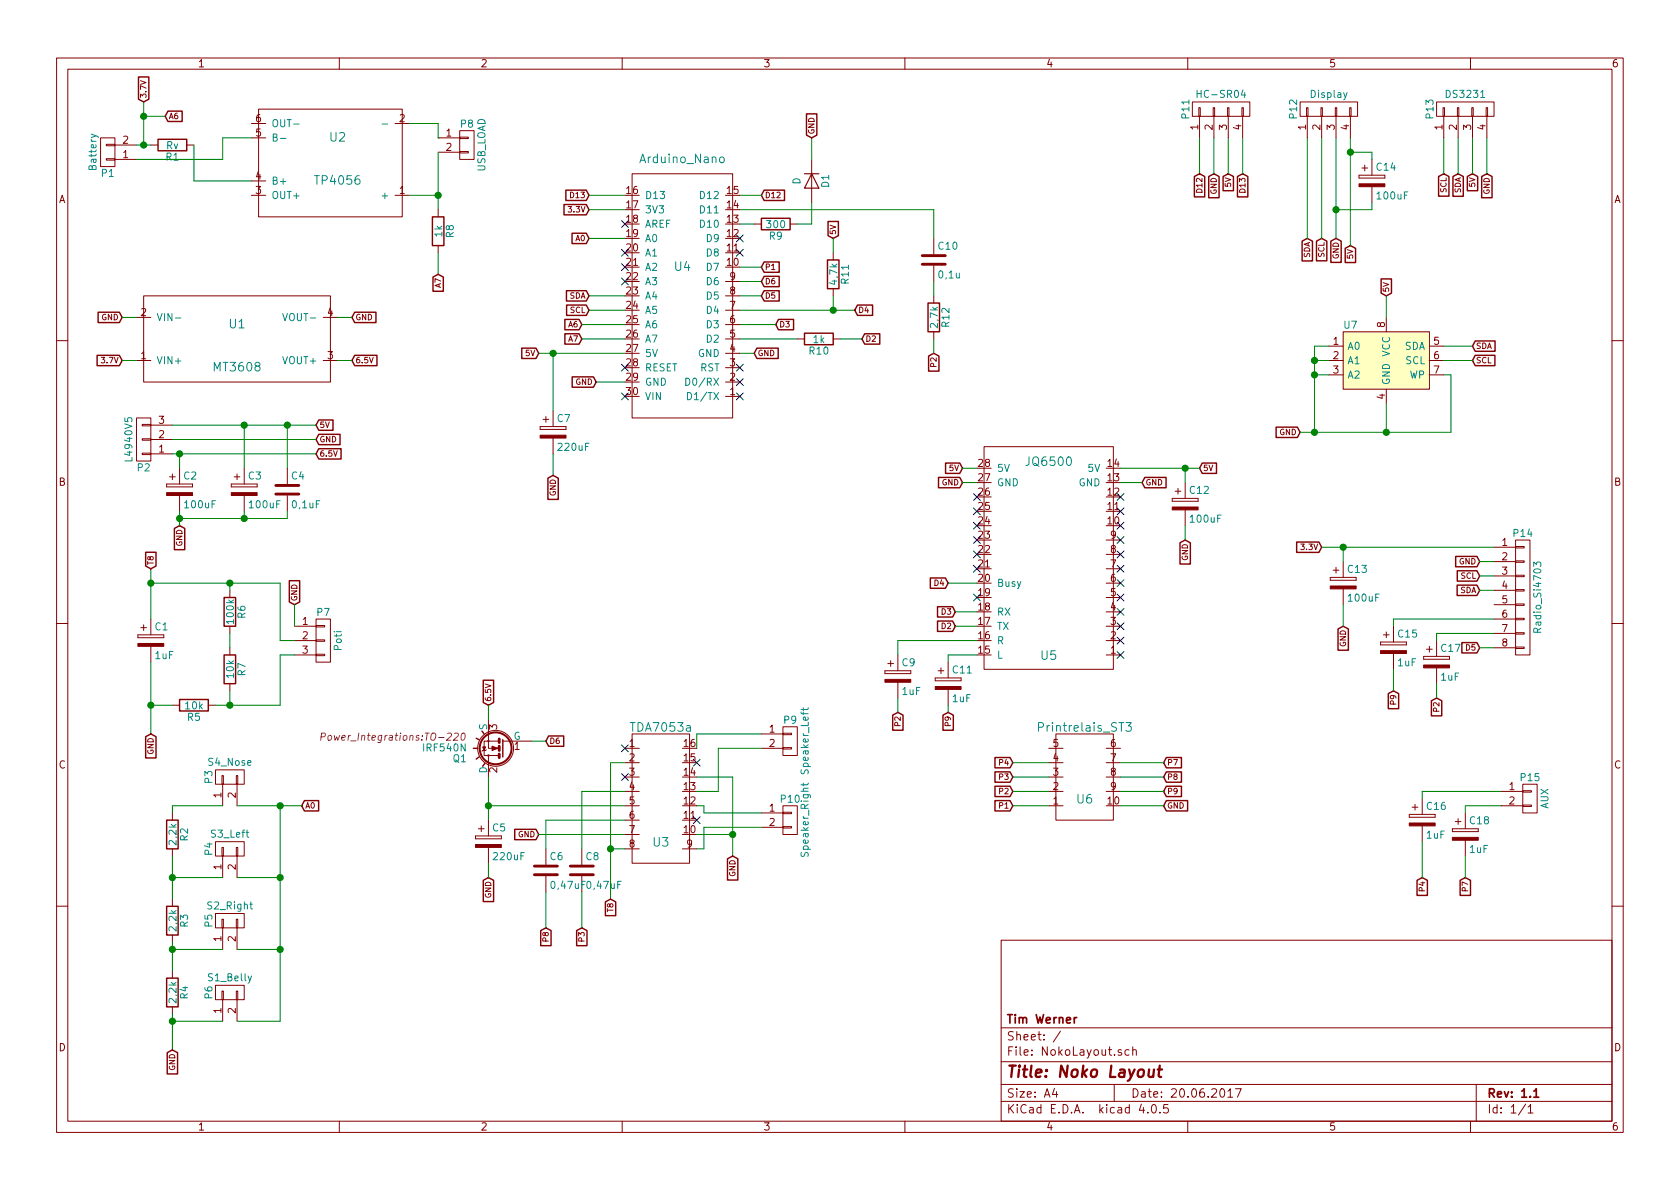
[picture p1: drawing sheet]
<svg xmlns="http://www.w3.org/2000/svg" width="297mm" height="210mm" viewBox="0 0 297 210" stroke-linecap="round" stroke-linejoin="round" font-family="sans-serif">
<defs><g id="words">
<text font-size="2.8" fill="#840000" x="178" y="190.5">Title: Noko Layout</text>
<g font-size="2.1" fill="#008484">
<text x="58.3" y="25">U2</text>
<text x="113.3" y="28.8">Arduino_Nano</text>
<text x="56" y="32.7">TP4056</text>
<text x="119.3" y="47.9">U4</text>
<text x="40.6" y="58.1">U1</text>
<text x="38" y="65.7">MT3608</text>
<text x="181.7" y="82.4">JQ6500</text>
<text x="184.1" y="116.7">U5</text>
<text x="111.7" y="129.4">TDA7053a</text>
<text x="184" y="129.4">Printrelais_ST3</text>
<text x="190.4" y="142.1">U6</text>
<text x="115.5" y="149.7">U3</text>
</g>
<g font-size="2.1" fill="#840000">
<text x="178" y="184">Sheet: /</text>
<text x="178" y="181">Tim Werner</text>
<text x="178" y="186.7">File: NokoLayout.sch</text>
<text x="178" y="196.9">KiCad E.D.A. kicad 4.0.5</text>
<text x="178" y="194.1">Size: A4</text>
<text x="200" y="194.1">Date: 20.06.2017</text>
<text x="263" y="194.1">Rev: 1.1</text>
<text x="263" y="196.9">Id: 1/1</text>
</g>
<g font-size="1.8" fill="#840000">
<text x="35" y="11.9">1</text>
<text x="85" y="11.9">2</text>
<text x="135" y="11.9">3</text>
<text x="185" y="11.9">4</text>
<text x="235" y="11.9">5</text>
<text x="285" y="11.9">6</text>
<text x="45.2" y="21.6">6</text>
<text x="70.6" y="21.6">2</text>
<text x="211.8" y="23" transform="rotate(-90 211.8 23)">1</text>
<text x="214.4" y="23" transform="rotate(-90 214.4 23)">2</text>
<text x="216.9" y="23" transform="rotate(-90 216.9 23)">3</text>
<text x="219.5" y="23" transform="rotate(-90 219.5 23)">4</text>
<text x="230.9" y="23" transform="rotate(-90 230.9 23)">1</text>
<text x="233.4" y="23" transform="rotate(-90 233.4 23)">2</text>
<text x="236" y="23" transform="rotate(-90 236 23)">3</text>
<text x="238.5" y="23" transform="rotate(-90 238.5 23)">4</text>
<text x="255" y="23" transform="rotate(-90 255 23)">1</text>
<text x="257.6" y="23" transform="rotate(-90 257.6 23)">2</text>
<text x="260.1" y="23" transform="rotate(-90 260.1 23)">3</text>
<text x="262.6" y="23" transform="rotate(-90 262.6 23)">4</text>
<text x="21.7" y="27.9">1</text>
<text x="21.7" y="25.4">2</text>
<text x="45.2" y="24.1">5</text>
<text x="78.9" y="24.1">1</text>
<text x="78.9" y="26.7">2</text>
<text x="10.4" y="35.9">A</text>
<text x="45.2" y="34.3">3</text>
<text x="45.2" y="31.7">4</text>
<text x="70.6" y="34.3">1</text>
<text x="110.8" y="34.3">16</text>
<text x="128.6" y="34.3">15</text>
<text x="285.4" y="35.9">A</text>
<text x="110.8" y="36.8">17</text>
<text x="110.8" y="39.4">18</text>
<text x="110.8" y="41.9">19</text>
<text x="128.6" y="41.9">12</text>
<text x="128.6" y="39.4">13</text>
<text x="128.6" y="36.8">14</text>
<text x="110.8" y="44.4">20</text>
<text x="110.8" y="47">21</text>
<text x="128.6" y="47">10</text>
<text x="128.6" y="44.4">11</text>
<text x="110.8" y="49.5">22</text>
<text x="110.8" y="52.1">23</text>
<text x="129.1" y="52.1">8</text>
<text x="129.1" y="49.5">9</text>
<text x="24.9" y="55.9">2</text>
<text x="57.9" y="55.9">4</text>
<text x="110.8" y="54.6">24</text>
<text x="110.8" y="57.1">25</text>
<text x="110.8" y="59.7">26</text>
<text x="129.1" y="59.7">5</text>
<text x="129.1" y="57.1">6</text>
<text x="129.1" y="54.6">7</text>
<text x="244.9" y="57.9" transform="rotate(-90 244.9 57.9)">8</text>
<text x="24.9" y="63.5">1</text>
<text x="57.9" y="63.5">3</text>
<text x="110.8" y="62.2">27</text>
<text x="110.8" y="64.8">28</text>
<text x="129.1" y="64.8">3</text>
<text x="129.1" y="62.2">4</text>
<text x="235.7" y="61">1</text>
<text x="235.7" y="63.5">2</text>
<text x="253.5" y="61">5</text>
<text x="253.5" y="63.5">6</text>
<text x="110.8" y="69.8">30</text>
<text x="110.8" y="67.3">29</text>
<text x="129.1" y="69.8">1</text>
<text x="129.1" y="67.3">2</text>
<text x="235.7" y="66">3</text>
<text x="244.9" y="70.6" transform="rotate(-90 244.9 70.6)">4</text>
<text x="253.5" y="66">7</text>
<text x="28.1" y="77.5">2</text>
<text x="28.1" y="74.9">3</text>
<text x="28.1" y="80">1</text>
<text x="173" y="82.5">28</text>
<text x="195.9" y="82.5">14</text>
<text x="10.4" y="85.9">B</text>
<text x="173" y="87.6">26</text>
<text x="173" y="85.1">27</text>
<text x="195.9" y="87.6">12</text>
<text x="195.9" y="85.1">13</text>
<text x="285.4" y="85.9">B</text>
<text x="173" y="95.2">23</text>
<text x="173" y="92.7">24</text>
<text x="173" y="90.2">25</text>
<text x="195.9" y="92.7">10</text>
<text x="195.9" y="90.2">11</text>
<text x="196.4" y="95.2">9</text>
<text x="173" y="100.3">21</text>
<text x="173" y="97.8">22</text>
<text x="196.4" y="100.3">7</text>
<text x="196.4" y="97.8">8</text>
<text x="265.6" y="96.5">1</text>
<text x="265.6" y="99.1">2</text>
<text x="265.6" y="101.6">3</text>
<text x="173" y="102.9">20</text>
<text x="173" y="107.9">18</text>
<text x="173" y="105.4">19</text>
<text x="196.4" y="107.9">4</text>
<text x="196.4" y="105.4">5</text>
<text x="196.4" y="102.9">6</text>
<text x="265.6" y="104.1">4</text>
<text x="265.6" y="106.7">5</text>
<text x="53.5" y="110.5">1</text>
<text x="53.5" y="113">2</text>
<text x="173" y="113">16</text>
<text x="173" y="110.5">17</text>
<text x="196.4" y="113">2</text>
<text x="196.4" y="110.5">3</text>
<text x="265.6" y="109.2">6</text>
<text x="265.6" y="111.8">7</text>
<text x="53.5" y="115.6">3</text>
<text x="173" y="115.6">15</text>
<text x="196.4" y="115.6">1</text>
<text x="265.6" y="114.3">8</text>
<text x="87.9" y="129" transform="rotate(-90 87.9 129)">3</text>
<text x="136" y="129.5">1</text>
<text x="10.4" y="135.9">C</text>
<text x="87.9" y="136.6" transform="rotate(-90 87.9 136.6)">2</text>
<text x="91" y="132.6">1</text>
<text x="111.3" y="132.1">1</text>
<text x="111.3" y="134.6">2</text>
<text x="111.3" y="137.2">3</text>
<text x="121" y="137.2">14</text>
<text x="121" y="134.6">15</text>
<text x="121" y="132.1">16</text>
<text x="136" y="132.1">2</text>
<text x="186.2" y="137.2">3</text>
<text x="186.2" y="134.6">4</text>
<text x="186.2" y="132.1">5</text>
<text x="196.4" y="132.1">6</text>
<text x="196.4" y="134.6">7</text>
<text x="196.4" y="137.2">8</text>
<text x="285.4" y="135.9">C</text>
<text x="39.1" y="141.1" transform="rotate(-90 39.1 141.1)">1</text>
<text x="41.7" y="141.1" transform="rotate(-90 41.7 141.1)">2</text>
<text x="111.3" y="139.7">4</text>
<text x="111.3" y="142.2">5</text>
<text x="121" y="142.2">12</text>
<text x="121" y="139.7">13</text>
<text x="136" y="143.5">1</text>
<text x="186.2" y="142.2">1</text>
<text x="186.2" y="139.7">2</text>
<text x="195.9" y="142.2">10</text>
<text x="196.4" y="139.7">9</text>
<text x="266.9" y="139.7">1</text>
<text x="266.9" y="142.2">2</text>
<text x="111.3" y="144.8">6</text>
<text x="111.3" y="147.3">7</text>
<text x="111.3" y="149.9">8</text>
<text x="121" y="147.3">10</text>
<text x="121" y="144.8">11</text>
<text x="121.4" y="149.9">9</text>
<text x="136" y="146">2</text>
<text x="39.1" y="153.8" transform="rotate(-90 39.1 153.8)">1</text>
<text x="41.7" y="153.8" transform="rotate(-90 41.7 153.8)">2</text>
<text x="39.1" y="166.5" transform="rotate(-90 39.1 166.5)">1</text>
<text x="41.7" y="166.5" transform="rotate(-90 41.7 166.5)">2</text>
<text x="39.1" y="179.2" transform="rotate(-90 39.1 179.2)">1</text>
<text x="41.7" y="179.2" transform="rotate(-90 41.7 179.2)">2</text>
<text x="10.4" y="185.9">D</text>
<text x="285.4" y="185.9">D</text>
<text x="35" y="199.9">1</text>
<text x="85" y="199.9">2</text>
<text x="135" y="199.9">3</text>
<text x="185" y="199.9">4</text>
<text x="235" y="199.9">5</text>
<text x="285" y="199.9">6</text>
</g>
<g font-size="1.8" fill="#008484">
<text x="212.1" y="17.3">HC-SR04</text>
<text x="231.8" y="17.3">Display</text>
<text x="255.9" y="17.3">DS3231</text>
<text x="48" y="22.5">OUT-</text>
<text x="81.5" y="22.5">P8</text>
<text x="210.3" y="20.9" transform="rotate(-90 210.3 20.9)">P11</text>
<text x="229.3" y="20.9" transform="rotate(-90 229.3 20.9)">P12</text>
<text x="253.4" y="20.9" transform="rotate(-90 253.4 20.9)">P13</text>
<text x="17" y="30" transform="rotate(-90 17 30)">Battery</text>
<text x="29.4" y="28.4">R1</text>
<text x="29.4" y="26.4">Rv</text>
<text x="18" y="31.3">P1</text>
<text x="48" y="35.2">OUT+</text>
<text x="48" y="32.6">B+</text>
<text x="67.8" y="35.2">+</text>
<text x="85.8" y="30.5" transform="rotate(-90 85.8 30.5)">USB_LOAD</text>
<text x="114" y="35.2">D13</text>
<text x="124" y="35.2">D12</text>
<text x="141.5" y="32.6" transform="rotate(-90 141.5 32.6)">D</text>
<text x="146.6" y="33.1" transform="rotate(-90 146.6 33.1)">D1</text>
<text x="243.4" y="30.2">C14</text>
<text x="243.6" y="35.2">100uF</text>
<text x="78.2" y="41.9" transform="rotate(-90 78.2 41.9)">1k</text>
<text x="114" y="37.7">3V3</text>
<text x="114" y="40.3">AREF</text>
<text x="124" y="40.3">D10</text>
<text x="124" y="37.7">D11</text>
<text x="135.7" y="40.3">300</text>
<text x="80.2" y="42" transform="rotate(-90 80.2 42)">R8</text>
<text x="114" y="45.3">A1</text>
<text x="114" y="47.9">A2</text>
<text x="114" y="42.8">A0</text>
<text x="125" y="47.9">D7</text>
<text x="125" y="45.3">D8</text>
<text x="125" y="42.8">D9</text>
<text x="136" y="42.4">R9</text>
<text x="166" y="44.1">C10</text>
<text x="114" y="50.4">A3</text>
<text x="114" y="53">A4</text>
<text x="125" y="53">D5</text>
<text x="125" y="50.4">D6</text>
<text x="148" y="50.2" transform="rotate(-90 148 50.2)">4,7k</text>
<text x="150.1" y="50.1" transform="rotate(-90 150.1 50.1)">R11</text>
<text x="166.1" y="49.2">0,1u</text>
<text x="27.7" y="56.8">VIN-</text>
<text x="50.6" y="56.8">VOUT-</text>
<text x="114" y="55.5">A5</text>
<text x="114" y="58">A6</text>
<text x="125" y="58">D3</text>
<text x="125" y="55.5">D4</text>
<text x="165.8" y="57.9" transform="rotate(-90 165.8 57.9)">2,7k</text>
<text x="167.8" y="57.8" transform="rotate(-90 167.8 57.8)">R12</text>
<text x="237.6" y="58.1">U7</text>
<text x="27.7" y="64.4">VIN+</text>
<text x="50.2" y="64.4">VOUT+</text>
<text x="114" y="60.6">A7</text>
<text x="114" y="63.1">5V</text>
<text x="114" y="65.7">RESET</text>
<text x="123.3" y="63.1">GND</text>
<text x="123.7" y="65.7">RST</text>
<text x="125" y="60.6">D2</text>
<text x="143.2" y="62.7">R10</text>
<text x="143.8" y="60.6">1k</text>
<text x="238.3" y="61.8">A0</text>
<text x="238.3" y="64.4">A1</text>
<text x="248.2" y="61.8">SDA</text>
<text x="248.4" y="64.4">SCL</text>
<text x="114" y="70.7">VIN</text>
<text x="114" y="68.2">GND</text>
<text x="122" y="68.2">D0/RX</text>
<text x="122.3" y="70.7">D1/TX</text>
<text x="238.3" y="66.9">A2</text>
<text x="245.7" y="68.1" transform="rotate(-90 245.7 68.1)">GND VCC</text>
<text x="249.1" y="66.9">WP</text>
<text x="98.6" y="74.6">C7</text>
<text x="23.4" y="81.3" transform="rotate(-90 23.4 81.3)">L4940V5</text>
<text x="24.3" y="83.3">P2</text>
<text x="98.8" y="79.7">220uF</text>
<text x="176.3" y="83.4">5V</text>
<text x="192.4" y="83.4">5V</text>
<text x="32.5" y="84.8">C2</text>
<text x="32.8" y="89.9">100uF</text>
<text x="43.9" y="84.8">C3</text>
<text x="44.2" y="89.9">100uF</text>
<text x="51.6" y="84.8">C4</text>
<text x="51.8" y="89.9">0,1uF</text>
<text x="176.3" y="86">GND</text>
<text x="190.6" y="86">GND</text>
<text x="210.4" y="87.3">C12</text>
<text x="210.6" y="92.4">100uF</text>
<text x="267.7" y="94.9">P14</text>
<text x="238.4" y="101.3">C13</text>
<text x="176.3" y="103.8">Busy</text>
<text x="238.5" y="106.4">100uF</text>
<text x="27.4" y="111.4">C1</text>
<text x="41.4" y="110.2" transform="rotate(-90 41.4 110.2)">100k</text>
<text x="43.4" y="109.3" transform="rotate(-90 43.4 109.3)">R6</text>
<text x="56.1" y="108.9">P7</text>
<text x="176.3" y="113.9">R</text>
<text x="176.3" y="111.4">TX</text>
<text x="176.3" y="108.8">RX</text>
<text x="247.2" y="112.7">C15</text>
<text x="272.5" y="111.4" transform="rotate(-90 272.5 111.4)">Radio_Si4703</text>
<text x="27.5" y="116.5">1uF</text>
<text x="41.4" y="119.8" transform="rotate(-90 41.4 119.8)">10k</text>
<text x="43.4" y="119.5" transform="rotate(-90 43.4 119.5)">R7</text>
<text x="60.4" y="115" transform="rotate(-90 60.4 115)">Poti</text>
<text x="159.5" y="117.8">C9</text>
<text x="168.5" y="119.1">C11</text>
<text x="176.3" y="116.5">L</text>
<text x="247.2" y="117.8">1uF</text>
<text x="254.9" y="115.3">C17</text>
<text x="32.8" y="125.4">10k</text>
<text x="159.5" y="122.9">1uF</text>
<text x="168.4" y="124.1">1uF</text>
<text x="254.8" y="120.3">1uF</text>
<text x="33.2" y="127.5">R5</text>
<text x="86.1" y="129.1" transform="rotate(-90 86.1 129.1)">S</text>
<text x="90.8" y="130.8">G</text>
<text x="138.6" y="128">P9</text>
<text x="36.9" y="135.4">S4_Nose</text>
<text x="75" y="132.9">IRF540N</text>
<text x="80.1" y="134.8">Q1</text>
<text x="86.1" y="136.8" transform="rotate(-90 86.1 136.8)">D</text>
<text x="143" y="136.6" transform="rotate(-90 143 136.6)">Speaker_Left</text>
<text x="37.5" y="138.5" transform="rotate(-90 37.5 138.5)">P3</text>
<text x="138.1" y="141.9">P10</text>
<text x="252.3" y="143.2">C16</text>
<text x="268.9" y="138.1">P15</text>
<text x="273.8" y="143" transform="rotate(-90 273.8 143)">AUX</text>
<text x="31.2" y="149.3" transform="rotate(-90 31.2 149.3)">2,2k</text>
<text x="33.2" y="148.7" transform="rotate(-90 33.2 148.7)">R2</text>
<text x="37.4" y="148.1">S3_Left</text>
<text x="87.1" y="147">C5</text>
<text x="252.2" y="148.3">1uF</text>
<text x="259.9" y="145.7">C18</text>
<text x="37.5" y="151.2" transform="rotate(-90 37.5 151.2)">P4</text>
<text x="87.4" y="152.1">220uF</text>
<text x="97.3" y="152.1">C6</text>
<text x="103.6" y="152.1">C8</text>
<text x="143" y="151.2" transform="rotate(-90 143 151.2)">Speaker_Right</text>
<text x="259.9" y="150.8">1uF</text>
<text x="36.8" y="160.8">S2_Right</text>
<text x="97.6" y="157.2">0,47uF</text>
<text x="104" y="157.2">0,47uF</text>
<text x="31.2" y="164.5" transform="rotate(-90 31.2 164.5)">2,2k</text>
<text x="33.2" y="163.9" transform="rotate(-90 33.2 163.9)">R3</text>
<text x="37.5" y="163.9" transform="rotate(-90 37.5 163.9)">P5</text>
<text x="36.9" y="173.5">S1_Belly</text>
<text x="31.2" y="177.2" transform="rotate(-90 31.2 177.2)">2,2k</text>
<text x="33.2" y="176.6" transform="rotate(-90 33.2 176.6)">R4</text>
<text x="37.5" y="176.6" transform="rotate(-90 37.5 176.6)">P6</text>
</g>
<text font-size="1.8" fill="#840084" x="58" y="131">Power_Integrations:TO-220</text>
<g font-size="1.4" fill="#840000">
<text x="25.9" y="17.4" transform="rotate(-90 25.9 17.4)">3.7V</text>
<text x="29.8" y="21.1">A6</text>
<text x="144" y="23.7" transform="rotate(-90 144 23.7)">GND</text>
<text x="101" y="35">D13</text>
<text x="135.3" y="35">D12</text>
<text x="212.6" y="33.9" transform="rotate(-90 212.6 33.9)">D12</text>
<text x="215.1" y="34.4" transform="rotate(-90 215.1 34.4)">GND</text>
<text x="217.7" y="33" transform="rotate(-90 217.7 33)">5V</text>
<text x="220.2" y="33.9" transform="rotate(-90 220.2 33.9)">D13</text>
<text x="255.8" y="34.1" transform="rotate(-90 255.8 34.1)">SCL</text>
<text x="258.3" y="34.3" transform="rotate(-90 258.3 34.3)">SDA</text>
<text x="260.8" y="33" transform="rotate(-90 260.8 33)">5V</text>
<text x="263.4" y="34.4" transform="rotate(-90 263.4 34.4)">GND</text>
<text x="100.7" y="37.6">3.3V</text>
<text x="147.8" y="41.5" transform="rotate(-90 147.8 41.5)">5V</text>
<text x="101.8" y="42.6">A0</text>
<text x="135.3" y="47.7">P1</text>
<text x="231.6" y="45.7" transform="rotate(-90 231.6 45.7)">SDA</text>
<text x="234.2" y="45.6" transform="rotate(-90 234.2 45.6)">SCL</text>
<text x="236.7" y="45.9" transform="rotate(-90 236.7 45.9)">GND</text>
<text x="239.2" y="45.7" transform="rotate(-90 239.2 45.7)">5V</text>
<text x="78" y="50.9" transform="rotate(-90 78 50.9)">A7</text>
<text x="100.6" y="52.8">SDA</text>
<text x="135.3" y="50.3">D6</text>
<text x="135.3" y="52.8">D5</text>
<text x="245.6" y="51.7" transform="rotate(-90 245.6 51.7)">5V</text>
<text x="17.9" y="56.6">GND</text>
<text x="62.9" y="56.6">GND</text>
<text x="100.5" y="57.9">A6</text>
<text x="100.7" y="55.3">SCL</text>
<text x="137.8" y="57.9">D3</text>
<text x="151.8" y="55.3">D4</text>
<text x="18.1" y="64.2">3.7V</text>
<text x="62.9" y="64.2">6.5V</text>
<text x="92.9" y="63">5V</text>
<text x="100.5" y="60.4">A7</text>
<text x="134" y="63">GND</text>
<text x="153" y="60.4">D2</text>
<text x="165.6" y="64.8" transform="rotate(-90 165.6 64.8)">P2</text>
<text x="261" y="61.7">SDA</text>
<text x="261" y="64.2">SCL</text>
<text x="101.7" y="68">GND</text>
<text x="56.5" y="75.7">5V</text>
<text x="226.2" y="76.9">GND</text>
<text x="56.5" y="78.2">GND</text>
<text x="56.5" y="80.7">6.5V</text>
<text x="167.9" y="83.3">5V</text>
<text x="212.7" y="83.3">5V</text>
<text x="98.3" y="87.8" transform="rotate(-90 98.3 87.8)">GND</text>
<text x="166.5" y="85.8">GND</text>
<text x="202.6" y="85.8">GND</text>
<text x="27.2" y="99.9" transform="rotate(-90 27.2 99.9)">T8</text>
<text x="32.2" y="96.7" transform="rotate(-90 32.2 96.7)">GND</text>
<text x="210" y="99.2" transform="rotate(-90 210 99.2)">GND</text>
<text x="230.2" y="97.3">3.3V</text>
<text x="257.9" y="99.8">GND</text>
<text x="52.6" y="106.3" transform="rotate(-90 52.6 106.3)">GND</text>
<text x="165.3" y="103.6">D4</text>
<text x="258.1" y="104.9">SDA</text>
<text x="258.2" y="102.3">SCL</text>
<text x="166.5" y="108.7">D3</text>
<text x="166.5" y="111.2">D2</text>
<text x="238" y="114.4" transform="rotate(-90 238 114.4)">GND</text>
<text x="259.2" y="115">D5</text>
<text x="86.8" y="124.1" transform="rotate(-90 86.8 124.1)">6.5V</text>
<text x="246.9" y="124.5" transform="rotate(-90 246.9 124.5)">P9</text>
<text x="254.5" y="125.7" transform="rotate(-90 254.5 125.7)">P2</text>
<text x="97.2" y="131.5">D6</text>
<text x="159.2" y="128.3" transform="rotate(-90 159.2 128.3)">P2</text>
<text x="168.1" y="128.3" transform="rotate(-90 168.1 128.3)">P9</text>
<text x="27.2" y="133.5" transform="rotate(-90 27.2 133.5)">GND</text>
<text x="176.8" y="135.4">P4</text>
<text x="176.8" y="137.9">P3</text>
<text x="206.4" y="137.9">P8</text>
<text x="206.4" y="135.4">P7</text>
<text x="54" y="143">A0</text>
<text x="176.8" y="140.4">P2</text>
<text x="176.8" y="143">P1</text>
<text x="206.4" y="143">GND</text>
<text x="206.4" y="140.4">P9</text>
<text x="91.5" y="148.1">GND</text>
<text x="130" y="155.1" transform="rotate(-90 130 155.1)">GND</text>
<text x="86.8" y="158.9" transform="rotate(-90 86.8 158.9)">GND</text>
<text x="108.4" y="161.2" transform="rotate(-90 108.4 161.2)">T8</text>
<text x="251.9" y="157.5" transform="rotate(-90 251.9 157.5)">P4</text>
<text x="259.6" y="157.5" transform="rotate(-90 259.6 157.5)">P7</text>
<text x="97" y="166.4" transform="rotate(-90 97 166.4)">P8</text>
<text x="103.4" y="166.4" transform="rotate(-90 103.4 166.4)">P3</text>
<text x="31" y="189.4" transform="rotate(-90 31 189.4)">GND</text>
</g>
</g></defs>
<g fill="none" stroke="#840000" stroke-width=".18">
<path d="M10 10.3h277v189.9h-277zM12 12.2h273v186.1h-273zM45.7 19.3h25.4v19h-25.4zM60 10.3v1.9M110 10.3v1.9M160 10.3v1.9M210 10.3v1.9M210.8 18h10.2v2.6h-10.2zM212 19h.2v1.6h-.2zM214.5 19h.3v1.6h-.3zM217 19h.3v1.6h-.3zM219.6 19h.2v1.6h-.2z"/>
<path d="M229.9 18h10.1v2.6h-10.1zM231 19h.3v1.6h-.3zM233.6 19h.2v1.6h-.2zM236.1 19h.2v1.6h-.2zM238.6 19h.3v1.6h-.3zM254 18h10.2v2.6h-10.2zM255.1 19h.3v1.6h-.3zM257.7 19h.2v1.6h-.2zM260 10.3v1.9M260.2 19h.3v1.6h-.3zM262.8 19h.2v1.6h-.2zM17.8 24.4h2.5v5.1h-2.5z"/>
<path d="M18.8 25.5h1.5v.3h-1.5zM18.8 28.1h1.5v.2h-1.5zM20.3 28.2h3.8M20.3 25.6h3.8M26.7 25.6h1.2M33 25.6h1.3M44.4 34.5h2.6M44.4 21.8h2.6M44.4 32h2.6M44.4 24.4h2.6M69.8 34.5h2.6M69.8 21.8h2.6"/>
<path d="M77.5 24.4h3.8M77.5 26.9h3.8M77.5 37.1v1.2M81.3 26.8h1.5v.2h-1.5zM81.3 24.3h1.5v.2h-1.5zM81.3 23.1h2.5v5.1h-2.5zM111.8 30.7h17.7v43.2h-17.7zM133.3 39.6h1.3M139.7 39.6h1.3M143.5 28.2v7.6M212.1 20.6v3.8M214.6 20.6v3.8"/>
<path d="M217.2 20.6v3.8M219.7 20.6v3.8M231.1 20.6v3.8M233.7 20.6v3.8M236.2 20.6v3.8M238.8 20.6v3.8M240.3 31v.5zM240.3 31.5h4.6zM240.3 31h4.6zM240.8 29.7h1M241.3 29.2v1M242.6 28.2v2.8"/>
<path d="M242.6 33v2.8M244.9 31v.5zM255.3 20.6v3.8M257.8 20.6v3.8M260.3 20.6v3.8M262.9 20.6v3.8M24.1 56.1h2.6M25.4 52.3h33v15.3h-33zM57.1 56.1h2.6M77.5 43.4v1.3M128.3 59.9h2.5M128.3 57.4h2.5"/>
<path d="M128.3 54.9h2.5M128.3 52.3h2.5M128.3 49.8h2.5M141 59.9h1.2M147.3 59.9h1.3M147.3 44.7v1.3M147.3 51v1.3M165.1 42.2v2.8M165.1 47v2.8M165.1 52.3v1.3M165.1 58.7v1.2M237.5 58.7h15.2v10.1h-15.2z"/>
<path d="M245.1 56.1v2.6M10 60.2h2M24.1 73.9h2.6v7.6h-2.6zM24.1 63.7h2.6M25.1 75.1h1.6v.2h-1.6zM25.1 77.6h1.6v.2h-1.6zM26.7 77.7h3.8M26.7 75.2h3.8M57.1 63.7h2.6M95.5 75.4v.5zM95.5 75.9h4.6zM95.5 75.4h4.6z"/>
<path d="M96 74.2h1M96.5 73.7v1M97.8 72.6v2.8M97.8 77.5v2.8M100.1 75.4v.5zM128.3 70.1h2.5M128.3 67.6h2.5M128.3 65h2.5M128.3 62.5h2.5M174 79h22.8v39.4h-22.8zM234.9 63.7h2.6M234.9 61.2h2.6"/>
<path d="M234.9 66.3h2.6M245.1 68.8v2.6M252.7 63.7h2.6M252.7 61.2h2.6M252.7 66.3h2.6M285 60.2h2M25.1 80.1h1.6v.3h-1.6zM26.7 80.3h3.8M29.5 85.6v.5zM29.5 86.1h4.5zM29.5 85.6h4.5zM30 84.3h1"/>
<path d="M30.5 83.8v1M31.7 82.8v2.8M31.7 87.6v2.8M34 85.6v.5zM40.9 85.6v.5zM40.9 86.1h4.6zM40.9 85.6h4.6zM41.4 84.3h1M41.9 83.8v1M43.2 82.8v2.8M43.2 87.6v2.8M45.5 85.6v.5z"/>
<path d="M50.8 82.8v2.8M50.8 87.6v2.8M195.6 98h2.5M195.6 95.5h2.5M207.3 88.1v.5zM207.3 88.6h4.5zM207.3 88.1h4.5zM207.8 86.9h1M208.3 86.4v1M209.5 85.3v2.8M209.5 90.2v2.8M211.8 88.1v.5z"/>
<path d="M237.5 99.3v2.8M264.2 96.8h3.8M264.2 99.3h3.8M268 95.5h2.5v20.3h-2.5zM268 99.2h1.5v.2h-1.5zM268 96.6h1.5v.3h-1.5zM10 110.3h2M24.4 112.3v.5zM24.4 112.8h4.6zM24.4 112.3h4.6zM24.9 111h1M25.4 110.5v1"/>
<path d="M26.7 109.5v2.8M26.7 114.3v2.8M29 112.3v.5zM40.6 104.4v1.3M40.6 110.7v1.3M40.6 114.5v1.3M52.1 115.8h3.8M52.1 113.3h3.8M52.1 110.7h3.8M55.9 115.7h1.5v.2h-1.5zM55.9 113.2h1.5v.2h-1.5zM55.9 110.6h1.5v.3h-1.5z"/>
<path d="M55.9 109.5h2.5v7.6h-2.5zM156.5 118.6v.5zM156.5 119.1h4.5zM156.5 118.6h4.5zM157 117.3h1M157.5 116.8v1.1M158.7 115.8v2.8M161 118.6v.5zM165.4 119.9v.5zM165.4 119.9h4.5zM165.9 118.6h1M166.4 118.1v1"/>
<path d="M167.6 117.1v2.8M169.9 119.9v.5zM195.6 115.8h2.5M195.6 113.3h2.5M195.6 110.7h2.5M195.6 108.2h2.5M195.6 105.7h2.5M195.6 103.1h2.5M195.6 100.6h2.5M235.2 102.1v.5zM235.2 102.6h4.6zM235.2 102.1h4.6z"/>
<path d="M235.7 100.8h1M236.2 100.3v1M237.5 104.1v2.8M239.8 102.1v.5zM244.1 113.5v.5zM244.1 114h4.6zM244.1 113.5h4.6zM244.6 112.3h1M245.1 111.8v1M246.4 110.7v2.8M246.4 115.6v2.8M248.7 113.5v.5z"/>
<path d="M251.7 116.1v.5zM251.7 116.6h4.6zM251.7 116.1h4.6zM252.2 114.8h1M252.7 114.3v1M254 113.3v2.8M254 118.1v2.8M256.3 116.1v.5zM264.2 101.8h3.8M264.2 104.4h3.8M264.2 106.9h3.8M264.2 109.5h3.8"/>
<path d="M264.2 112h3.8M264.2 114.5h3.8M268 114.4h1.5v.3h-1.5zM268 111.9h1.5v.2h-1.5zM268 109.3h1.5v.3h-1.5zM268 106.8h1.5v.3h-1.5zM268 104.3h1.5v.2h-1.5zM268 101.7h1.5v.3h-1.5zM285 110.3h2M30.5 124.7h1.2M36.8 124.7h1.3M38.1 136.1h5.1v2.6h-5.1z"/>
<path d="M39.2 137.2h.3v1.5h-.3zM39.4 138.7v3.8M40.6 120.9v1.3M41.8 137.2h.2v1.5h-.2zM41.9 138.7v3.8M86 132.6l-.8 .2M86.4 127.2v3.9h1.7M88.1 133.6h-1.7v3.8M88.1 132.3h-1.7v-1.2h-.8v2.5h.8M88.9 131.1h5.1M110.5 132.3h2.5M110.5 134.9h2.5"/>
<path d="M110.5 137.4h2.5M110.5 139.9h2.5M111.8 129.8h10.1v22.8h-10.1zM134.6 132.3h3.8M134.6 129.8h3.8M138.4 132.2h1.6v.3h-1.6zM138.4 129.7h1.6v.2h-1.6zM138.4 128.5h2.6v5.1h-2.6zM158.7 120.6v2.8M165.4 120.4h4.5zM167.6 121.9v2.8M185.4 132.3h2.6"/>
<path d="M185.4 134.9h2.6M185.4 137.4h2.6M185.4 139.9h2.6M186.7 129.8h10.1v15.2h-10.1zM195.6 132.3h2.5M195.6 134.9h2.5M195.6 137.4h2.5M195.6 139.9h2.5M265.4 139.9h3.8M269.2 139.8h1.6v.3h-1.6zM269.2 138.7h2.6v5.1h-2.6zM30.5 143.8v1.2"/>
<path d="M30.5 150.1v1.3M30.5 159v1.3M38.1 148.8h5.1v2.6h-5.1zM39.2 149.9h.3v1.5h-.3zM39.4 151.4v3.8M41.8 149.9h.2v1.5h-.2zM41.9 151.4v3.8M84.1 147.8v.5zM84.1 148.3h4.5zM84.1 147.8h4.5zM84.6 146.6h1M85.1 146v1.1"/>
<path d="M86.4 145v2.8M86.4 149.9v2.7M88.6 147.8v.5zM96.5 150.1v2.8M96.5 154.9v2.8M102.9 150.1v2.8M102.9 154.9v2.8M110.5 142.5h2.5M110.5 145h2.5M110.5 147.6h2.5M110.5 150.1h2.5M120.6 150.1h2.6"/>
<path d="M134.6 143.8h3.8M134.6 146.3h3.8M138.4 146.2h1.6v.2h-1.6zM138.4 143.6h1.6v.3h-1.6zM138.4 142.5h2.6v5.1h-2.6zM185.4 142.5h2.6M249.2 144v.5zM249.2 144.5h4.5zM249.2 144h4.5zM249.7 142.7h1M250.2 142.2v1.1M251.5 141.2v2.8"/>
<path d="M251.5 146v2.8M253.7 144v.5zM256.8 146.6v.5zM256.8 147.1h4.6zM256.8 146.6h4.6zM257.3 145.3h1M257.8 144.8v1M259.1 143.8v2.8M259.1 148.6v2.8M261.4 146.6v.5zM265.4 142.5h3.8M269.2 142.4h1.6v.2h-1.6z"/>
<path d="M10 160.2h2M30.5 165.3v1.3M30.5 171.7v1.3M30.5 178v1.3M38.1 161.5h5.1v2.6h-5.1zM38.1 174.2h5.1v2.6h-5.1zM39.2 162.6h.3v1.5h-.3zM39.2 175.3h.3v1.5h-.3zM39.4 164.1v3.8M39.4 176.8v3.8M41.8 162.6h.2v1.5h-.2zM41.8 175.3h.2v1.5h-.2z"/>
<path d="M41.9 164.1v3.8M41.9 176.8v3.8M177 166.3h108v32h-108zM285 160.2h2M60 198.3v1.9M110 198.3v1.9M160 198.3v1.9M177 194.8h108M177 191.8h108M177 187.8h108M177 181.8h108M186.4 192.5l-.3 1h.9"/>
<path d="M186.8 193v1M187.5 182.3l-1.3 2M197 191.8v3M198.3 185.7a.37 .37 0 0 0-.6 .1l.1 .2 .5 .2v.1l-.2 .3-.4-.1M199.6 185.7l-.4-.1-.3 .3 .1 .6 .2 .1 .4-.1M200.3 185.7l.2-.1 .4 .1v.9M200.3 185.1v1.5M201.8 195.2l-.4 1.1h1M202.9 196.7v.1M203.8 195.4l.1-.1a.81 .81 0 0 1 .6 .6 .81 .81 0 0 1-.3 .8l-.1 .1a.8 .8 0 0 1-.6-.6 .8 .8 0 0 1 .3-.8zM205.1 196.7v.1M206.5 195.3h-.7l-.1 .7 .2-.1 .5 .1 .2 .2-.1 .5-.2 .1-.6-.1"/>
<path d="M210 198.3v1.9M217.1 193l.4-.5v1.5M217.1 194h.9M218.4 192.5h1.1l-.7 1.5M260 198.3v1.9M261 191.8v6.5M269.7 195.2l-1.2 2M270.2 195.8l.4-.5v1.5M270.2 196.8h.8"/>
<circle cx="86.4" cy="131.1" r=".13"/>
<circle cx="86.4" cy="133.6" r=".13"/>
<circle cx="87.6" cy="132.3" r="3.2"/>
</g>
<path d="M190.4 179.9l-.5 .3M271.2 193l.4-.5v1.5M271.2 194h.9" fill="none" stroke="#840000" stroke-width=".3"/>
<path d="M203.2 189.1l-.1 1.2a.56 .56 0 0 0 .8 0M204 189.1l-.1 1.3M204.7 189.1h.8M205.1 188.4l-.2 1.8v.1l.4 .1" fill="none" stroke="#840000" stroke-width=".41"/>
<g fill="none" stroke="#008484" stroke-width=".18">
<path d="M219.8 15.9l-.3 .9h.7M16.1 23.7l1.2 .4 .1 .2M48.3 24.3l.6-.1v-.4l-.6-.1v1.3h.5l.2-.2v-.3l-.3-.2M49.6 24.5h.9M51.9 21.9h1M67.6 21.9h.9M127.3 27.9l.2-.1 .5 .1v.6l-.1 .2-.4 .1-.2-.2zM31 56.2h1M50 55.4l.4 1.3 .4-1.3M121.3 66.9a.64 .64 0 0 1 .7 .6 .64 .64 0 0 1-.7 .6zM121.6 69.4a.64 .64 0 0 1 .7 .6 .64 .64 0 0 1-.7 .7zM271.2 100.2v-.8l.5 .4 .1-.4h.5l.1 .2-.1 .6"/>
<path d="M142 125.2v.4M142 138.5v.5M142.9 125.2l-.2 .3h-1.1M142.9 138.5l-.2 .3h-1.1M199.1 127.8h.9l-.5 .6h.4l.1 .2-.1 .6-.2 .1h-.4l-.2-.1M44.2 159.9h.5M44.3 159.5v1l.4 .3"/>
</g>
<g fill="none" stroke="#840000" stroke-width=".25">
<path d="M24.5 13.6h1.8v3.9l-.9 .5-.9-.5zM29.7 19.7h2.5v1.8h-2.5l-.5-.9zM27.9 24.6h5.1v2.1h-5.1zM76.5 38.3h2v5.1h-2zM99.7 36.2h4l.4 .9-.4 .9h-4zM100.1 33.6h3.6l.4 .9-.4 1h-3.6zM134.6 38.6h5.1v2h-5.1zM135.1 33.6h3.6v1.9h-3.6l-.5-1zM142.6 20.1h1.8v3.8l-.9 .5-.9-.5zM146.4 39.2h1.8v2.5l-.9 .5-.9-.5zM211.2 31.2l.9-.5 .9 .5v3.6h-1.8zM213.7 31.2l.9-.5 .9 .5v3.8h-1.8z"/>
<path d="M216.3 31.2l.9-.5 .9 .5v2.5h-1.8zM218.8 31.2l.9-.5 .9 .5v3.6h-1.8zM254.4 31.2l.9-.5 .9 .5v3.5h-1.8zM256.9 31.2l.9-.5 .9 .5v3.5h-1.8zM259.4 31.2l.9-.5 1 .5v2.5h-1.9zM262 31.2l.9-.5 .9 .5v3.8h-1.8zM17.3 55.2h3.8l.5 .9-.5 .9h-3.8zM62.7 55.2h3.8v1.8h-3.8l-.5-.9zM76.6 49l.9-.5 .9 .5v2.5h-1.8zM99.9 59h2.5l.5 .9-.5 1h-2.5zM99.9 56.5h2.5l.5 .9-.5 .9h-2.5zM100.2 51.4h3.5l.4 .9-.4 .9h-3.5z"/>
<path d="M100.2 53.9h3.5l.4 1-.4 .9h-3.5zM101.1 41.2h2.6l.4 1-.4 .9h-2.6zM135.1 48.9h2.7v1.8h-2.7l-.5-.9zM135.1 51.4h2.7v1.8h-2.7l-.5-.9zM135.1 46.3h2.7v1.9h-2.7l-.5-1zM137.6 56.5h2.7v1.8h-2.7l-.4-.9zM142.2 58.9h5.1v2.1h-5.1zM146.3 46h2v5h-2zM151.6 53.9h2.7v1.9h-2.7l-.5-.9zM152.9 59h2.6v1.9h-2.6l-.5-1zM164.1 53.6h2v5.1h-2zM230.2 42.6l.9-.4 1 .4v3.5h-1.9z"/>
<path d="M232.8 42.6l.9-.4 .9 .4v3.5h-1.8zM235.3 42.6l.9-.4 .9 .4v3.8h-1.8zM237.8 43.9l1-.5 .9 .5v2.5h-1.9zM244.2 49.3h1.8v2.5l-.9 .5-.9-.5zM17.2 62.8h3.9l.5 .9-.5 1h-3.9zM56.4 74.3h2.5v1.8h-2.5l-.5-.9zM56.4 76.8h3.7v1.8h-3.7l-.5-.9zM56.4 79.3h3.9v1.9h-3.9l-.5-.9zM62.7 62.8h3.9v1.9h-3.9l-.5-1zM92.3 61.6h2.5l.4 .9-.4 .9h-2.5zM101.2 66.6h3.7l.5 1-.5 .9h-3.7zM133.8 61.6h3.8v1.8h-3.8l-.5-.9z"/>
<path d="M164.2 63l.9-.5 .9 .5v2.6h-1.8zM225.6 75.5h3.8l.5 .9-.5 1h-3.8zM260.8 60.3h3.5v1.8h-3.5l-.5-.9zM260.8 62.8h3.5v1.9h-3.5l-.5-1zM25.8 97.7h1.8v2.4l-.9 .5-.9-.5zM30.8 93.4l.9-.4 1 .4v3.8h-1.9zM96.9 84.6l.9-.5 .9 .5v3.7h-1.8zM165.9 84.4h3.8l.5 .9-.5 1h-3.8zM167.2 81.9h2.5l.5 .9-.5 .9h-2.5zM202.4 84.4h3.8v1.9h-3.8l-.5-1zM208.6 96l.9-.5 1 .5v3.7h-1.9zM212.6 81.9h2.5v1.8h-2.5l-.5-.9z"/>
<path d="M229.3 95.9h3.9l.5 .9-.5 .9h-3.9zM257.4 98.4h3.7l.5 .9-.5 .9h-3.7zM39.6 105.7h2.1v5h-2.1zM39.6 115.8h2.1v5.1h-2.1zM51.2 102.7h1.8v3.7l-.9 .5-.9-.5zM164.5 102.2h2.7l.4 .9-.4 .9h-2.7zM165.8 107.3h2.6l.5 .9-.5 .9h-2.6zM165.8 109.8h2.6l.5 .9-.5 1h-2.6zM236.6 111.2l.9-.5 .9 .5v3.8h-1.8zM257.6 103.5h3.5l.5 .9-.5 .9h-3.5zM257.7 100.9h3.4l.5 .9-.5 1h-3.4zM258.5 113.6h2.6l.5 .9-.5 1h-2.6z"/>
<path d="M25.8 130.3l.9-.5 .9 .5v3.7h-1.8zM31.7 123.7h5.1v2h-5.1zM83.7 132.3h.8M84.2 130.6l.5 .2M84.7 133.9l-.5 .3M85.2 129.3l.4 .5M85.4 120.3h1.9v3.9l-.9 .5-1-.5zM88.9 130.8v3.1M97 130.1h2.7v1.9h-2.7l-.5-.9zM157.8 126.5l.9-.5 1 .5v2.6h-1.9zM166.7 126.5l.9-.5 1 .5v2.6h-1.9zM175.9 139h2.7l.5 .9-.5 1h-2.7z"/>
<path d="M175.9 134h2.7l.5 .9-.5 .9h-2.7zM175.9 136.5h2.7l.5 .9-.5 .9h-2.7zM206.2 136.5h2.7v1.8h-2.7l-.5-.9zM206.2 134h2.7v1.8h-2.7l-.5-.9zM206.2 139h2.7v1.9h-2.7l-.5-1zM245.5 122.7l.9-.5 .9 .5v2.6h-1.8zM253.1 123.9l.9-.5 .9 .5v2.7h-1.8zM29.5 145h2v5.1h-2zM53.8 141.6h2.5v1.8h-2.5l-.5-.9zM85.4 155.7l1-.5 .9 .5v3.7h-1.9zM91 146.7h3.8l.4 .9-.4 .9h-3.8zM107 159.5l.9-.5 1 .5v2.4h-1.9z"/>
<path d="M128.6 151.9l.9-.5 1 .5v3.7h-1.9zM175.9 141.6h2.7l.5 .9-.5 .9h-2.7zM206.2 141.6h3.8v1.8h-3.8l-.5-.9zM250.5 155.7l1-.5 .9 .5v2.6h-1.9zM258.2 155.7l.9-.5 .9 .5v2.6h-1.8zM29.5 160.3h2v5h-2zM29.5 173h2v5h-2zM95.6 164.6l.9-.5 .9 .5v2.6h-1.8zM102 164.6l.9-.5 .9 .5v2.6h-1.8zM29.6 186.2l.9-.5 .9 .5v3.7h-1.8z"/>
</g>
<g fill="none" stroke="#008400" stroke-width=".18">
<path d="M25.4 18v7.6M24.1 25.6h2.6M25.4 20.6h3.8M34.3 25.6v6.4h10.1M44.4 24.4h-5v3.8h-15.3M72.4 21.8h5.1v2.6M72.4 34.5h5.1M77.5 24.4h.1M77.5 26.9v10.2M104.1 34.5h6.4M104.1 37.1h6.4M130.8 39.6h2.5"/>
<path d="M130.8 34.5h3.8M130.8 37.1h34.3v5.1M143.5 35.8v3.8h-2.5M143.5 24.4v3.8M212.1 24.4v6.3M214.6 24.4v6.3M217.2 24.4v6.3M219.7 24.4v6.3M231.1 24.4v17.8M233.7 24.4v17.8M236.2 24.4v17.8M238.8 24.4v19"/>
<path d="M238.8 26.9h3.8v1.3M242.6 35.8v1.3h-6.4M255.3 24.4v6.3M257.8 24.4v6.3M260.3 24.4v6.3M262.9 24.4v6.3M21.6 56.1h2.5M59.7 56.1h2.5M77.5 44.7v3.8M102.9 57.4h7.6M102.9 59.9h7.6M104.1 52.3h6.4"/>
<path d="M104.1 54.9h6.4M104.1 42.2h6.4M130.8 52.3h3.8M130.8 54.9h20.3M130.8 49.8h3.8M130.8 57.4h6.4M130.8 59.9h10.2M130.8 47.2h3.8M147.3 42.2v2.5M147.3 52.3v2.6M148.6 59.9h3.8M165.1 49.8v2.5"/>
<path d="M165.1 59.9v2.6M245.1 52.3v3.8M21.6 63.7h2.5M30.5 75.2h25.4M30.5 77.7h25.4M43.2 75.2v7.6M50.8 75.2v7.6M59.7 63.7h2.5M95.2 62.5h15.3M97.8 62.5v10.1M105.4 67.6h5.1M130.8 62.5h2.5"/>
<path d="M232.4 63.7h2.5M232.4 66.3h2.5M234.9 61.2h-2.5v15.2M245.1 71.4v5M255.3 61.2h5M255.3 66.3h1.2v10.1h-26.6M255.3 63.7h5M30.5 80.3h25.4M31.7 80.3v2.5M31.7 90.4v2.6M43.2 90.4v1.3M50.8 90.4v1.3h-19.1"/>
<path d="M97.8 80.3v3.8M170.2 82.8h2.5M170.2 85.3h2.5M198.1 82.8h14M198.1 85.3h3.8M209.5 82.8v2.5M209.5 93v2.5M233.7 96.8h30.5M237.5 96.8v2.5M261.6 99.3h2.6M26.7 103.1h22.8v10.2h2.6M26.7 100.6v8.9"/>
<path d="M26.7 117.1v12.7M40.6 103.1v1.3M40.6 112v2.5M52.1 115.8h-2.6v8.9h-11.4M52.1 106.9v3.8M167.6 103.1h5.1M168.9 108.2h3.8M168.9 110.7h3.8M172.7 113.3h-14v2.5M172.7 115.8h-5.1v1.3M237.5 106.9v3.8M246.4 118.4v3.8"/>
<path d="M261.6 101.8h2.6M261.6 104.4h2.6M261.6 114.5h2.6M264.2 109.5h-17.8v1.2M264.2 112h-10.2v1.3M26.7 124.7h3.8M40.6 122.2v2.5M86.4 124.7v2.5M86.4 137.4v7.6M94 131.1h2.5M110.5 134.9h-2.6v24.1M110.5 139.9h-7.6v10.2"/>
<path d="M123.2 137.4h6.3v14M134.6 132.3h-7.6v7.6h-3.8M134.6 129.8h-11.4v2.5M158.7 123.4v2.6M167.6 124.7v1.3M179.1 134.9h6.3M179.1 139.9h6.3M179.1 137.4h6.3M198.1 134.9h7.6M198.1 139.9h7.6M198.1 137.4h7.6M254 120.9v2.5"/>
<path d="M265.4 139.9h-13.9v1.3M30.5 155.2h8.9M30.5 151.4v7.6M39.4 142.5h-8.9v1.3M41.9 142.5h11.4M41.9 155.2h7.6M49.5 142.5v38.1h-7.6M86.4 152.6v2.6M86.4 142.5h24.1M95.2 147.6h15.3M96.5 157.7v6.4M102.9 157.7v6.4"/>
<path d="M107.9 150.1h2.6M110.5 145h-14v5.1M123.2 142.5h1.3v1.3h10.1M123.2 147.6h6.3M134.6 146.3h-10.1v3.8h-1.3M179.1 142.5h6.3M198.1 142.5h7.6M251.5 148.8v6.4M259.1 151.4v3.8M265.4 142.5h-6.3v1.3M30.5 167.9h8.9M30.5 166.6v5.1"/>
<path d="M30.5 179.3v6.4M41.9 167.9h7.6M30.5 180.6h8.9"/>
</g>
<path d="M237.5 58.7h15.2v10.1h-15.2z" fill="#ffffc2" stroke="#ffffc2" stroke-width=".18"/>
<g fill="#008400" stroke="#008400" stroke-width=".25">
<circle cx="232.4" cy="63.7" r=".51"/>
<circle cx="232.4" cy="66.3" r=".51"/>
<circle cx="232.4" cy="76.4" r=".51"/>
<circle cx="245.1" cy="76.4" r=".51"/>
<circle cx="25.4" cy="25.6" r=".51"/>
<circle cx="77.5" cy="34.5" r=".51"/>
<circle cx="97.8" cy="62.5" r=".51"/>
<circle cx="49.5" cy="142.5" r=".51"/>
<circle cx="49.5" cy="155.2" r=".51"/>
<circle cx="49.5" cy="167.9" r=".51"/>
<circle cx="30.5" cy="155.2" r=".51"/>
<circle cx="30.5" cy="167.9" r=".51"/>
<circle cx="30.5" cy="180.6" r=".51"/>
<circle cx="147.3" cy="54.9" r=".51"/>
<circle cx="86.4" cy="142.5" r=".51"/>
<circle cx="209.6" cy="82.8" r=".51"/>
<circle cx="238.8" cy="26.9" r=".51"/>
<circle cx="236.2" cy="37.1" r=".51"/>
<circle cx="237.5" cy="96.8" r=".51"/>
<circle cx="108" cy="150.1" r=".51"/>
<circle cx="26.7" cy="103.1" r=".51"/>
<circle cx="40.6" cy="124.7" r=".51"/>
<circle cx="40.6" cy="103.1" r=".51"/>
<circle cx="26.7" cy="124.7" r=".51"/>
<circle cx="129.5" cy="147.6" r=".51"/>
<circle cx="31.8" cy="80.3" r=".51"/>
<circle cx="31.8" cy="91.7" r=".51"/>
<circle cx="43.2" cy="75.2" r=".51"/>
<circle cx="43.2" cy="91.7" r=".51"/>
<circle cx="50.8" cy="75.2" r=".51"/>
<circle cx="25.4" cy="20.6" r=".51"/>
</g>
<path d="M142.2 30.7h2.6M143.5 30.7l1.3 2.6h-2.6z" fill="none" stroke="#840000" stroke-width=".2"/>
<circle cx="87.6" cy="132.3" r="2.82" fill="none" stroke="#840000" stroke-width=".36"/>
<path d="M163.1 46.7h4M163.1 45.2h4M48.8 87.4h4M48.8 85.8h4M88.3 130.7v.6M88.3 131.9v.8M88.3 133.3v.7M94.5 154.7h4.1M94.5 153.2h4.1M100.8 154.7h4.1M100.8 153.2h4.1" fill="none" stroke="#840000" stroke-width=".51"/>
<g fill="#840000" stroke="#840000" stroke-width=".18">
<path d="M85.3 132.1h.6l-.3 .6z"/>
<path d="M87 131.9l1 .4-1 .4z"/>
<path d="M95.5 77h4.6v.5h-4.6z"/>
<path d="M84.1 149.3h4.5v.6h-4.5z"/>
<path d="M207.3 89.7h4.5v.5h-4.5z"/>
<path d="M240.3 32.5h4.6v.5h-4.6z"/>
<path d="M235.2 103.6h4.6v.5h-4.6z"/>
<path d="M244.1 115.1h4.6v.5h-4.6z"/>
<path d="M251.7 117.6h4.6v.5h-4.6z"/>
<path d="M249.2 145.5h4.5v.5h-4.5z"/>
<path d="M256.8 148.1h4.6v.5h-4.6z"/>
<path d="M156.5 120.1h4.5v.5h-4.5z"/>
<path d="M165.4 121.4h4.5v.5h-4.5z"/>
<path d="M24.4 113.8h4.6v.5h-4.6z"/>
<path d="M29.5 87.1h4.5v.5h-4.5z"/>
<path d="M40.9 87.1h4.6v.5h-4.6z"/>
</g>
<path d="M56.8 130.3l.6-.1 .1-.5-.6-.1-.2 1.3M80.4 129.7l.5-.1 .1 .1 .1 .3-1 .9h.8M81.7 129.7l.3-.1a.75 .75 0 0 1-.3 1.3l-.1-.1-.1-.4z" fill="none" stroke="#840084" stroke-width=".18"/>
<g fill="none" stroke="#000084" stroke-width=".18">
<path d="M109.9 39l1.2 1.2M111.1 39l-1.2 1.2M109.9 44.1l1.2 1.2M109.9 46.6l1.2 1.2M109.9 49.2l1.2 1.2M111.1 44.1l-1.2 1.2M111.1 46.6l-1.2 1.2M111.1 49.2l-1.2 1.2M130.2 44.1l1.2 1.2M130.2 41.5l1.2 1.3M131.4 44.1l-1.2 1.2M131.4 41.5l-1.2 1.3"/>
<path d="M109.9 64.4l1.2 1.2M109.9 69.5l1.2 1.2M111.1 64.4l-1.2 1.2M111.1 69.5l-1.2 1.2M130.2 69.5l1.2 1.2M130.2 66.9l1.2 1.3M130.2 64.4l1.2 1.2M131.4 69.5l-1.2 1.2M131.4 66.9l-1.2 1.3M131.4 64.4l-1.2 1.2M172.1 87.3l1.2 1.2M172.1 89.8l1.2 1.2"/>
<path d="M172.1 92.3l1.2 1.3M172.1 94.9l1.2 1.2M172.1 97.4l1.2 1.2M172.1 100l1.2 1.2M173.3 87.3l-1.2 1.2M173.3 89.8l-1.2 1.2M173.3 92.3l-1.2 1.3M173.3 94.9l-1.2 1.2M173.3 97.4l-1.2 1.2M173.3 100l-1.2 1.2M197.5 100l1.2 1.2M197.5 97.4l1.2 1.2"/>
<path d="M197.5 94.9l1.2 1.2M197.5 92.3l1.2 1.3M197.5 89.8l1.2 1.2M197.5 87.3l1.2 1.2M198.7 100l-1.2 1.2M198.7 97.4l-1.2 1.2M198.7 94.9l-1.2 1.2M198.7 92.3l-1.2 1.3M198.7 89.8l-1.2 1.2M198.7 87.3l-1.2 1.2M172.1 105l1.2 1.3M173.3 105l-1.2 1.3"/>
<path d="M197.5 115.2l1.2 1.2M197.5 112.7l1.2 1.2M197.5 110.1l1.2 1.2M197.5 107.6l1.2 1.2M197.5 105l1.2 1.3M197.5 102.5l1.2 1.2M198.7 115.2l-1.2 1.2M198.7 112.7l-1.2 1.2M198.7 110.1l-1.2 1.2M198.7 107.6l-1.2 1.2M198.7 105l-1.2 1.3M198.7 102.5l-1.2 1.2"/>
<path d="M109.9 131.7l1.2 1.2M109.9 136.8l1.2 1.2M111.1 131.7l-1.2 1.2M111.1 136.8l-1.2 1.2M122.6 134.3l1.2 1.2M123.8 134.3l-1.2 1.2M122.6 144.4l1.2 1.2M123.8 144.4l-1.2 1.2"/>
</g>
<use href="#words"/>
</svg>
